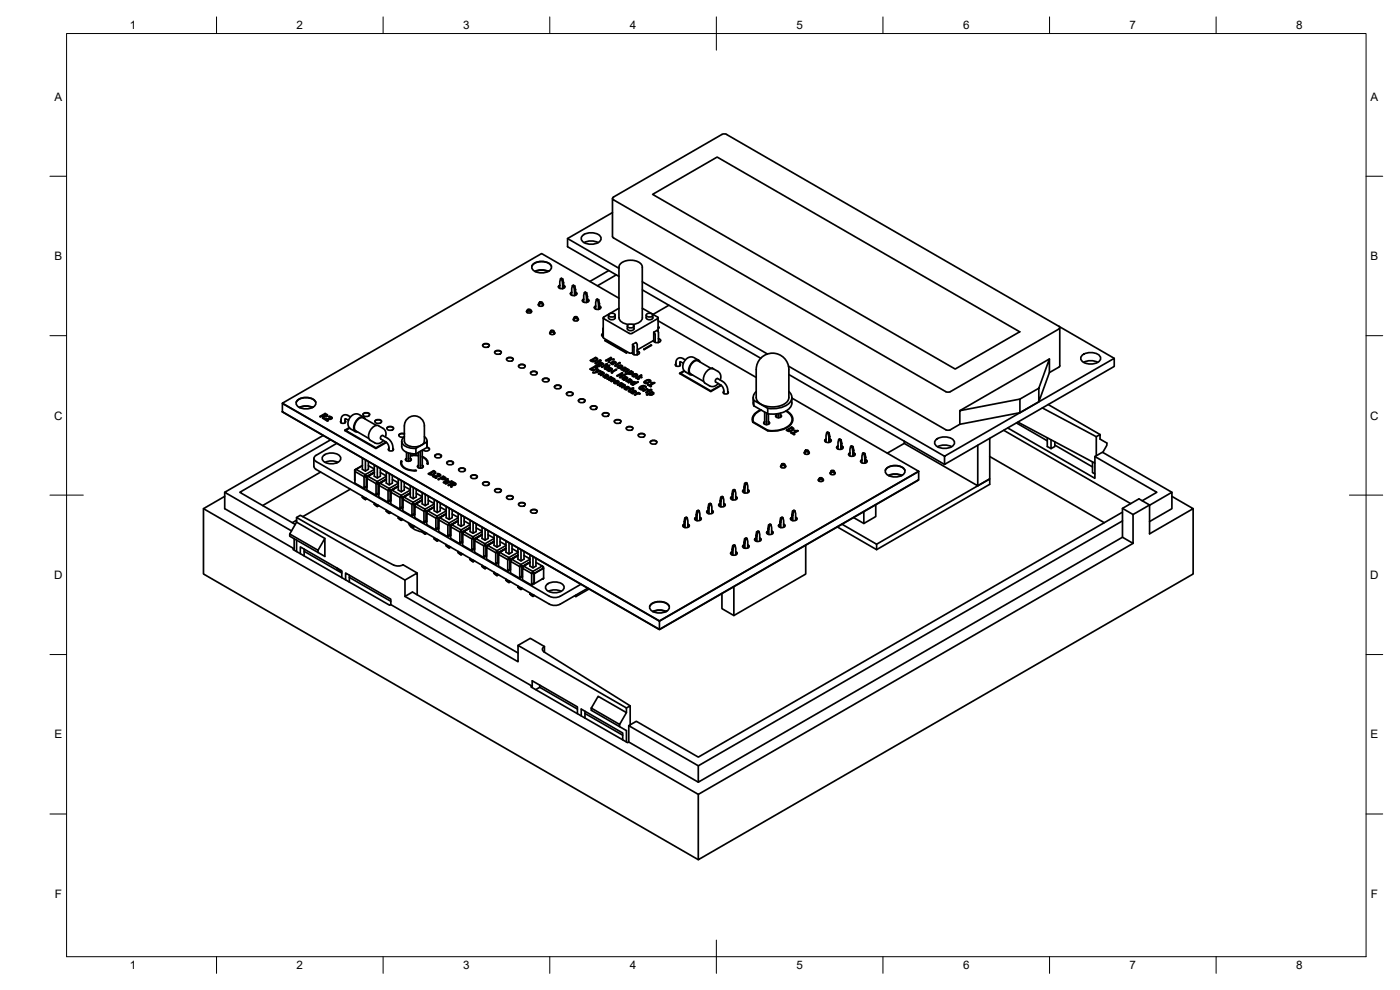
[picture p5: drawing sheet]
<svg xmlns="http://www.w3.org/2000/svg" width="420mm" height="297mm" viewBox="0 0 420 297" stroke-linecap="round" stroke-linejoin="round" font-family="sans-serif">
<defs><g id="words">
<g font-size="3.5">
<text x="39" y="8.8">1</text>
<text x="89" y="8.8">2</text>
<text x="139" y="8.8">3</text>
<text x="189" y="8.8">4</text>
<text x="239" y="8.8">5</text>
<text x="289" y="8.8">6</text>
<text x="339" y="8.8">7</text>
<text x="389" y="8.8">8</text>
<text x="16.3" y="30.2">A</text>
<text x="411.3" y="30.2">A</text>
<text x="16.3" y="78">B</text>
<text x="411.3" y="78">B</text>
<text x="16.2" y="125.9">C</text>
<text x="411.2" y="125.9">C</text>
<text x="16.2" y="173.7">D</text>
<text x="411.2" y="173.7">D</text>
<text x="16.3" y="221.6">E</text>
<text x="411.3" y="221.6">E</text>
<text x="16.4" y="269.4">F</text>
<text x="411.4" y="269.4">F</text>
<text x="39" y="290.8">1</text>
<text x="89" y="290.8">2</text>
<text x="139" y="290.8">3</text>
<text x="189" y="290.8">4</text>
<text x="239" y="290.8">5</text>
<text x="289" y="290.8">6</text>
<text x="339" y="290.8">7</text>
<text x="389" y="290.8">8</text>
</g>
</g></defs>
<!-- layer: Visible -->
<g fill="none" stroke="#000" stroke-width=".51">
<path d="M183.8 59.5v11.5l.3 .4 99.7 57.5 .7 .2 .7-.2 2.9-1.6M195.9 58.3l19.3-11.2 90.8 52.5-19.3 11.1zM216.6 40.4l-32.5 18.7-.2 .7 100.3 57.8 1-.1 32.6-18.8 .3-.4-.3-.4M216.7 40.3l.7-.1 .7 .1M218.1 40.4l116.3 67.1M159.6 79.9a3.8 3.8 0 0 1 5.9 0M160 79.3a4 4 0 0 1 5.4 .4 1.8 1.8 0 0 1-1.9 2.1 3.2 3.2 0 0 1-3.9-1.6zM170.3 71.6l15.5 8.9M174.8 70.7a4.1 4.1 0 0 1 5.5 .4 1.8 1.8 0 0 1-1.9 2.1 3.2 3.2 0 0 1-4-1.6zM175.3 72.8l1.8-.5 1.3 .1 1.1 .4M183.8 63.8l-13.5 7.8v2.4l15.5 8.9M158.3 93.1v.7"/>
<path d="M158.3 93.1l-.2 .2a.69 .69 0 0 0 .7 .6 .69 .69 0 0 0 .7-.6l-.2-.2v.7M158.3 93.2l-.3 .2M158.4 92.9l.5-.1 .4 .3-.6 .2-.4-.2zM159.3 93.2l.2 .2M160.5 81.4l1.7-.4 1.3 .1 1.1 .3M160.6 81.5l2.2-.4 1.7 .4M161.8 90.9v.9M161.8 91.1l-.2 .1a.69 .69 0 0 0 .7 .7 .69 .69 0 0 0 .7-.7l-.2-.1M161.8 91.2l-.2 .2M162 90.7l.4-.1 .4 .3-.6 .2-.4-.2zM162.8 91.2l.3 .2M162.8 90.9v.9"/>
<path d="M165.2 99.4v.9M165.2 99.6l-.1 .1a.69 .69 0 0 0 .6 .7 .69 .69 0 0 0 .7-.7l-.2-.1M165.2 99.7l-.2 .2M165.4 99.2l.5-.1 .3 .3-.6 .3-.3-.3zM166.2 99.4v.9M166.2 99.7l.3 .2M168 85.6l-.3 .2a.91 .91 0 0 0 .6 .9 .91 .91 0 0 0 1.1-.3l.1-.4-.4-.4M168 85.7l-.4 .3M168 86.5l.2-2.8 .4 .2 .2 2.7M168.2 83.7l.3-.2 .4 .2 .2 1.1M168.9 83.7l-.3 .2M169.1 84.8v1.7"/>
<path d="M169.1 84.8l-.3 .2M169.1 85.7l.4 .3M171.2 88.1l.4-.4-.3 .2a.91 .91 0 0 0 .6 .9 .91 .91 0 0 0 1.1-.3l.1-.4-.4-.4 .4 .4M171.6 88.6l.2-2.9 .4 .3 .2 2.7M171.8 85.7l.3-.1 .4 .2 .2 1.1M172.3 95.3v.9M172.3 95.5l-.2 .2a.69 .69 0 0 0 .7 .6 .69 .69 0 0 0 .7-.6l-.2-.2M172.3 95.6l-.3 .2M172.5 95.1l.4-.1 .4 .4-.6 .2-.4-.2zM172.5 85.8l-.3 .2M172.7 86.9v1.7M172.7 86.9l-.3 .2"/>
<path d="M173.3 95.3v.9M173.3 95.6l.3 .2M175.2 90.7l.2-2.9 .4 .3 .2 2.7M175.2 89.8l-.3 .1a.91 .91 0 0 0 .6 1 .91 .91 0 0 0 1.1-.4l.1-.4-.4-.3M175.2 89.8l-.4 .3M175.4 87.8l.3-.2 .4 .3 .2 1.1M176.1 87.9l-.3 .2M176.3 89v1.7M176.3 89l-.3 .2M176.3 89.8l.4 .3M178.8 91.8l-.3 .2a.91 .91 0 0 0 .6 .9 .91 .91 0 0 0 1-.3l.2-.4-.4-.4M178.8 91.9l-.4 .3"/>
<path d="M178.8 92.8l.2-2.9 .4 .2 .2 2.7M179 89.9l.3-.2 .4 .3 .2 1.1M179.7 90l-.3 .1M179.9 91.1v1.7M179.9 91.1l-.3 .1M179.9 91.9l.4 .3M180.9 98.7v2.3M181 95.4l.1 6 7.7 4.5M181 98.4l-.1 .3M182.6 94.6v.8a1.16 1.16 0 0 0 2 0v-.8M182.7 81.2l-5.7 3.2M182.7 94.3l.6-.3h.7l.6 .5a1.16 1.16 0 0 1-2 0z"/>
<path d="M185 82.5l-5.7 3.3M185.8 92.5l-4.6 2.6-.1 .3 7.8 4.6h.8M185.8 89.5l-23.3-13.4-77.7 44.9 113.1 65.3 77.8-44.9M188.3 97.8v.8a1.16 1.16 0 0 0 2 0v-.8M188.4 97.6l.5-.3h.8l.6 .5a1.16 1.16 0 0 1-2 0zM192.8 92.5l4.6 2.6 .1 .3-7.8 4.6M192.8 95.4v-15.2a3.3 3.3 0 0 0-4-2.1l-1.7 .4a2.01 2.01 0 0 0-1.3 1.7v15.2a2.66 2.66 0 0 0 2.9 1.9M192.8 87l35.5 20.5M192.8 84.5l37.5 21.7M192.8 95.4a2.66 2.66 0 0 1-2.9 1.9M193.9 94.6v.8a1.16 1.16 0 0 0 2 0M194 94.3l.6-.3h.7l.6 .5a1.16 1.16 0 0 1-2 0z"/>
<path d="M195.9 94.6v.8M196.2 99.7h.1M196.2 99.7l.4 .7v2.3M197.2 99.1l-1 .6v2.4l-5 2.9M197.2 99.1h.1M197.2 99.1l.4 .7v3M197.5 98.2h.3M197.5 95.4v4.1M197.5 96.3l29.4 16.9M197.8 98.2h.1M197.8 98.2l-.3 .3M200.7 91.6l-4.7 2.7"/>
<path d="M318.1 98.3l-.1 11.6-3.1 1.9M144.9 103.6a1.35 1.35 0 0 1 1.9 0M144.9 103.4l.6-.3h.7l.7 .5a1.16 1.16 0 0 1-2.1 0zM148.5 105.7a1.35 1.35 0 0 1 1.9 0M148.5 105.5l.6-.3h.7l.7 .5a1.16 1.16 0 0 1-2.1 0zM152 107.7a1.35 1.35 0 0 1 2 0M152.1 107.6l.5-.3h.8l.6 .5a1.16 1.16 0 0 1-2 0zM155.6 109.8a1.35 1.35 0 0 1 2 0M155.7 109.7l.5-.4h.8l.6 .6a1.16 1.16 0 0 1-2 0zM159.2 111.9a1.35 1.35 0 0 1 2 0M159.3 111.7l.5-.3h.8l.6 .5a1.16 1.16 0 0 1-2 0zM162.8 114a1.35 1.35 0 0 1 2 0"/>
<path d="M162.9 113.8l.5-.3h.8l.6 .5a1.16 1.16 0 0 1-2 0zM166.4 116a1.35 1.35 0 0 1 2 0M166.5 115.9l.5-.3h.8l.6 .5a1.16 1.16 0 0 1-2 0zM170 118.1a1.35 1.35 0 0 1 2 0M170.1 118l.5-.4h.8l.6 .6a1.16 1.16 0 0 1-2 0zM177.2 108.2l1.5-.9 .5 .2a.93 .93 0 0 1-.3 .9 .93 .93 0 0 1-1 .1l-.7-.3M177.5 108.2l1.3-.7 .2 .1a.83 .83 0 0 1-.6 .8 .83 .83 0 0 1-.9-.2zM178.8 110.7l-.7 .2-.6-.1 1.2-.7 .3 .2-.2 .4M178.8 109.9l-1.7 .8a1.26 1.26 0 0 0 2.2-.4l-.5-.4M179.3 110.9l-.5 .7-.7 .1M179.4 110.9l.2 .1-.4 .5 1-.2M179.5 109.5l.3 .2-.6-.1"/>
<path d="M179.5 109.5l-.1-.1a.98 .98 0 0 1 1.7-.3l-1.2 .8h-.7l-.3-.3h.3M179.7 108.3l.1 .2-1.2 .5 1.1-.6M179.8 109.2l.5-.2 .4 .2-.6 .4zM179.9 108.2l.3 .1M180 108.1h.2M180.1 108.1h-.2M180.2 111.2v.2l-1.8 .5-.5-.1 .2-.1M180.2 108.1h.1M180.3 112.5l.7-.6-.4-.1-.8 .5-.2-.1 1.1-.7 .5 .3v.4l-.8 .4M180.3 112.5v.1M180.3 112.6h.1M180.3 108.2v.1"/>
<path d="M180.3 108.3h-.1M180.9 100.1l-.3 .5 .4 .5M180.9 100.1l-.3 .4M181.3 112.8l.7 .2-.4 .1zM181.6 102.1l6.5 3.7-.2 .1zM181.6 113.4h.1M181.7 109.5l.1 .1-1.2 .6 1.1-.7M181.8 112.5l.4 .3a.91 .91 0 0 0-1.2 .1l.6 .5M181.8 112.5l.1-.2 .4 .1 .3 .3-.9 .7M182.2 113.6l.2 .1 .8-.4 .3 .1-.7 .6 .1 .1 .8-.4 .5 .1-.8 .5M182.3 109.3v.1M182.3 109.3l-.5 .1h.5"/>
<path d="M182.7 110.8l.4 .2-.3 .2-.4-.3M182.7 111.3v.1a.77 .77 0 0 0 .9-.8l-.7-.2 .5 .5a.91 .91 0 0 0-1.3 0l.5 .4M182.7 110.8l-.3 .1M182.8 110.1l-1.1 .3 .1 .4-.4-.3 .7-.5-.1-.2 .9-.2-.4 .4 .3 .1M183.3 113l1.2 .8M183.3 113l-1.1 .6M183.4 114.3l.1 .2M183.5 114.5h.1M183.8 111.8l-.3-.1 1.6-.8-1.3 .7v.2M184 108.7l.6 .1zM184 109.2l-.4-.3 1 .2 .3-.3-.7-.4-.9 .4v.3l.6 .3M184 109.2l-.1 .1"/>
<path d="M184.2 107.7v.2h-1.2l-.2 .8-.2-.1 .2-.7-1 .3 1.6-.9v.1l-.5 .3h1.2M184.5 113.8v.1M184.5 113.9l-.9 .6M184.5 114.6l.5-.2 .5 .2-.4 .3h-.4M184.5 114.8l.2 .1M184.5 115.1h.7l.5-.3a.57 .57 0 0 0-.3-.6 .57 .57 0 0 0-.7 .1l-.5 .3 .3 .5M184.5 114.6v.2M184.9 109.8l-.2 .1-.2-.2 1.4-.9 .2 .1-1.2 .9M185.4 115.4l1.1-.5 1 .6a.72 .72 0 0 1-1 .7l.8-.5M185.4 115.4l.2 .2 .7-.5 .4 .1-.7 .6 .1 .1 .8-.4 .4 .1M185.4 109.9v.4M185.6 110l.5-.3 .4 .3-.5 .3z"/>
<path d="M186.2 113.3l-.3-.1 .7-.4-.6-.3-.6 .3-.3-.1 1.5-.8 .3 .1-.7 .3 .6 .4 .8-.3-1.4 .9M186.2 109.6l-.8 .3M186.3 109.6l.4 .1 .2 .3M186.8 110l-.7 .5-.7-.2M187 113.6l.2-.2 .5 .3-.3 .1-.4-.2M187.6 110.3l.5 .4M187.7 110.3l-.3-.1-1 .7h.3l.8-.4 .3 .3-.8 .5 1-.4 .4 .1M187.9 114.3l.2 .1M188 116.3l.6 .1zM188 112.3l.4-.2 1.1 .2 .5-.6-.6-.4-1.6 .9 .3 .1M188.1 110.7l.6 .3M188.3 116l-1 .5 .4 .4h.3v-.1"/>
<path d="M188.3 116l.6 .4-.3 .3-.8-.3-.2 .2 .4 .2M188.3 113.4l-.6 .6h-.5M188.3 113.4l-.3-.3h-.5l.5 .4a.89 .89 0 0 0-1.3 .1l.5 .4M188.3 113.4v.1M188.4 111l-.8 .6 .5-.1 .6-.5M188.7 111.9l.7-.3 .3 .2-.6 .3zM188.7 111h.1M188.8 117.5h.3l-.2-.3 .6-.3 .5 .1-.3-.3 .5-.3-1 .2 .1 .1-.7 .6 .2 .2M189 113.7l-1.1 .6M189 113.7l.5 .3a.74 .74 0 0 1-1 .7l.8-.6-.4-.1-.8 .4M189.4 114.8v.5M189.7 114.9l.5-.2 .4 .2-.6 .4-.3-.1z"/>
<path d="M189.7 105.9l.1-2.5 1-.6 .5 .7v2.9M189.8 103.4h.1M189.8 105.8v.3M189.8 103.4l.5 .7v2.3M190 117.4l.3-.1 .3 .2zM190.3 117.2l-1 .5 .6 .4M190.3 117.2l.7 .3M190.9 117.5l-.3 .3-.8-.3-.2 .2 .6 .3-.2 .1M191 112.5l-.6 .4-.4-.3 .6-.3 .4 .2M191.2 105.4l.7 .4M191.3 105.3a.61 .61 0 0 1 .6 .7 1.35 1.35 0 0 1-2.2-.1h-.8M191.3 106.4h.1"/>
<path d="M191.3 112.6v-.2a.94 .94 0 0 0-1.6 .3l.8 .4 .8-.5M191.3 118.1l-.6 .4-.3-.1 1.2-.6 .5 .3h-.4M191.4 118.1h.3M191.4 114.5l.1 .2-1.5 .8-.6-.2M191.4 114.5l-.5 .3-.8-.3-.7 .4M192.5 113.1l.1 .2h-.8l-.2 .5-.2-.1 .1-.4-.6 .1 1.5-.9 .1 .2-.7 .4h.7M192.9 116.4l.3 .1M193 115.9l.8 .3a.87 .87 0 0 0-1.5-.3l-.5 .5 .2 .3 .6 .2 .6-.3M193 115.9l-.7 .2-.2 .4 .5 .3 .3-.2-.2-.2 .3-.1M193.2 116.5v.1M193.3 114.7l.5 .3M193.4 104.9l-.2-.1 2.3-1.3-2.1 1.4"/>
<path d="M194.1 118.4l.2 .1M194.2 115l-.4 .1M194.6 116.9l-.6-.2-1 .6 1.6-.4M194.7 114.1h.2a.86 .86 0 0 1-1.3 .6l1.1-.6M194.7 113.9a1.46 1.46 0 0 0-1.4 .9M194.7 113.9l.6 .3M194.9 118.2l.7-.4 .3 .2-.6 .3zM194.9 117.1l-1.1 .7h.3M195 117.1v.2M195 117.3l-.9 .6M195.3 114.2l-.3 .4-.8 .4M195.4 116.9l.1 .2h-.3l.2-.2"/>
<path d="M195.6 114.8h.8M195.6 114.8l-.2 .1 .5 .1-1 .6-.4-.3-.1 .2M195.6 117.5l-1.5 .9M195.6 117.5l.5 .3v.4M196.1 118.2l-.7 .3-.8-.2-.3 .2M196.2 102.1v.4M196.4 114.8h.1M196.4 114.8l-1.3 .9 .3 .3-1-.5M197.6 101.7l.7 .4M197.6 101.6a.61 .61 0 0 1 .6 .8 1.28 1.28 0 0 1-2.1-.2M202.8 109.2l-.1 .2a.81 .81 0 0 0 .7 .5 .81 .81 0 0 0 .8-.5l-.2-.2M202.8 109.3l-.1 .1"/>
<path d="M204 112l9.2 5.4 3.3-1.8M204 109.3l.2 .1M205.1 109l-1-.5-.1 1.3M205.3 111.2l-1.3 .8M205.4 111.3l-1.2 .7 9.1 5.3 3-1.8M205.7 108l-.8-.5a1.36 1.36 0 0 0-2.1 1.4v.9M207.3 112.2l3.9 2.3M209.7 108.1l-1.5-.9-.9-.1-1.1 .4-.9 1-.4 1.4 .2 1.1 .6 .6 1.4 .8M210.1 108.6a1.28 1.28 0 0 0-2.3 0 2.95 2.95 0 0 0-.7 3.7l.7 .2M213.4 110.6l-3.9-2.3a2.6 2.6 0 0 0-2.7 2.9l.5 1M213.6 110.5l.2 .1M216.2 114l.1-1.2-.2-.8-2-1.4a2.9 2.9 0 0 0-3 3.2l.2 .9 .3 .3 1.8 .9h1.1l1.1-.8"/>
<path d="M217.2 118.1v-1.2l-.4-.9-2.1-1.5 .1-.6 .4-.3 1.9 1 .7 .7 .5 1.1 .1 1.7M217.2 117.5l-.1 .2a.81 .81 0 0 0 .7 .5 .81 .81 0 0 0 .8-.5l-.2-.2M217.2 117.6l-.2 .1M218.4 117.6l.2 .1M226 119.3v1.6M226.9 117.5l-.8 1.3 .1 1.3M228.1 107.7a4.9 4.9 0 0 1 5.4-1.4 4.9 4.9 0 0 1 3.2 4.6v8.4a3.3 3.3 0 0 1-2.9 2.6 6.6 6.6 0 0 1-6.5-1.5l-.4-1.1v-8.4a4.9 4.9 0 0 1 1.2-3.2zM236.6 109.9l46.9 27M236.7 112.4l46.8 26.9M236.8 117.5a2.41 2.41 0 0 1-.8 4.1l-1.4 .6-1.6 .4-2.6-.1M237.6 119.3v1.6M237.6 119.4l38.1 22"/>
<path d="M306.1 119.7l-18 3.5v4.1M311.8 116.5l-5.7 3.2v4.1l-18 3.5M314.9 107.7v4.1l-3.1 8.8v-4.1zM314.9 107.7l-26.8 15.5M324.7 106.7a4.1 4.1 0 0 1 5.5 .4 1.8 1.8 0 0 1-1.9 2 3.2 3.2 0 0 1-4-1.6zM325.2 108.7l1.2-.4 1.3-.1 1.7 .5M84.8 123.6l113.1 65.3 77.7-44.9M84.8 121.1l113.1 65.3v2.4l-113.1-65.3zM84.8 123.6h.1M84.8 121v.1M88.9 120.7a3.8 3.8 0 0 1 5.9 0M89.2 120.1a4 4 0 0 1 5.5 .4 1.8 1.8 0 0 1-1.9 2.1 3.2 3.2 0 0 1-3.9-1.6z"/>
<path d="M89.8 122.2l1.1-.3 1.2-.1 1.7 .4M89.9 122.3l2.2-.4 1.6 .4M94.2 137.5v2.4M94.2 139.9l.2 .5 .5 .4M94.9 138.5l70 40.4M94.9 136.6a.99 .99 0 0 0-.7 .9 .99 .99 0 0 0 .7 1M97 130.7l-29.6 17 20.1 11.6M97 124.6l.6-.3 .4 .3-.3 .3zM97 136.7a3.8 3.8 0 0 1 5.2 .4 1.69 1.69 0 0 1-1.8 2 2.98 2.98 0 0 1-3.7-1.6zM97.6 138.7l1-.3 1.2-.1 1.6 .4M98.2 124.4a.6 .6 0 0 1-.3 .6 .6 .6 0 0 1-.6 0l-.2 .5M98.2 124.4l-.7-.3-1.5 .9 .3 .1 .5-.4 .2 .1-.2 .7h.3"/>
<path d="M99.2 132l-27.2 15.7 16.6 9.6M99.7 125.4l-.6 .4h-1.3l.6 .4-.1 .1-1-.5 .1-.2M99.7 125.4l-.4-.4h-.6l.6 .5-1.9 .2M101.1 133l-6.2 3.6M101.3 138.7l-.4 .2M102.4 126.3l-.2 .2a.81 .81 0 0 0 .8 .5 .81 .81 0 0 0 .7-.5l-.1-.2M102.4 126.4l-.2 .1M103.6 126.4l.1 .1M104.6 126.1l-1-.4-.1 1.2M104.8 128.3l-1.3 .8 9.2 5.4 3.3-1.8M104.9 128.4l-1.2 .7 9.1 5.3 3-1.8M105.2 125.1l-.9-.5a1.34 1.34 0 0 0-2 1.3v1"/>
<path d="M108.8 139.7l-1.9 1.1 2.7 1.6 2.7-1.5M108.8 137.5v3.3l.9 .5 .9-.5v-2.3M108.8 139.7l-2.4 1.3M108.9 124.3a1.35 1.35 0 0 1 2 0M109 124.2l.6-.3h.7l.6 .5a1.16 1.16 0 0 1-2 0zM109.2 125.2l-1.7-.9-.8-.1-1.2 .6-.7 .9-.4 1.4 .2 1 .6 .6 1.5 .8M109.6 125.7a1.28 1.28 0 0 0-2.3 0 2.95 2.95 0 0 0-.7 3.7l.7 .2M109.7 138v3.3M110.6 139.7l1.7 1M112.3 139.5v3.4l.9 .5 1-.5v-2.3M112.5 126.4a1.35 1.35 0 0 1 2 0M112.6 126.2l.5-.3h.8l.6 .6a1.16 1.16 0 0 1-2 0z"/>
<path d="M112.9 127.6l-3.9-2.2a2.6 2.6 0 0 0-2.7 2.9l.5 1 3.9 2.3M113.6 127.7l1.5 1 .5 .4 .2 1-.1 1M113.6 127.7a2.9 2.9 0 0 0-3 3.2l.5 1.2 1.9 1 1.1-.2 1-.7M114.3 131.7l2 1.4 .4 .9v1.2M114.3 131.7l-.1-.4 .5-.7 2.2 1.3 .9 1.5 .1 1.8M116.1 128.5a1.35 1.35 0 0 1 2 0M116.2 128.3l.5-.3h.8l.6 .5a1.16 1.16 0 0 1-2 0zM116.7 134.6l-.1 .2a.81 .81 0 0 0 .7 .5 .81 .81 0 0 0 .8-.5l-.2-.2M116.7 134.7l-.1 .1M117.9 134.7l.2 .1M120.5 138.6v-.3a1.24 1.24 0 0 0 .7 2.1 5.5 5.5 0 0 0 3.7 .8l-.1-.1M120.5 138.6a2.59 2.59 0 0 0 2.9 2.5h1.4"/>
<path d="M120.6 132.4v1.6a3.6 3.6 0 0 0 4.2 2.2M121.3 127.8v4.6M121.4 131a1.64 1.64 0 0 0-.8 1.7 1.64 1.64 0 0 0 1.3 1.3l1.7 .5h1.2M121.4 127.8a3 3 0 0 1 3-3 3 3 0 0 1 3 3v4.6a2.99 2.99 0 0 1-3.7 1.6l-1.2-.3a1.63 1.63 0 0 1-1.1-1.3M121.4 130.2l-1-.1-.7 .4M121.4 130.2l-1.1-.1-.6 .5 .5 .5h1.1M122 137.5l-.3 .4a.99 .99 0 0 0 1.7 0l-.3-.4M122 137.6l-.3 .3M122 135.7v2.6M122.6 135.9v2.5M123.1 136.1v2.2M123.1 137.6l.3 .3"/>
<path d="M123.5 136.6h2.1M123.5 136.6l2.1 .2M124.8 134.5v1.7M125.3 139.9l.3-.3-.3 .3a.99 .99 0 0 0 1.7 0l-.3-.3 .3 .3M125.6 135.7v4.7M126.2 135.4v5.1M126.7 137.1a1.89 1.89 0 0 1 1.5 2.1M126.7 137l1.1 .6a1.58 1.58 0 0 1 .6 1.6M126.7 135.1v5.3M127.4 131l.7 .9v.7M128.1 134.3l.8 .4M128.1 132.6v1.7l-3.3 1.9"/>
<path d="M128.1 132.6l-3.3 1.9M128.2 132.4l-.1 1.9 .7 .3a1.06 1.06 0 0 1-.8 .8 1.06 1.06 0 0 1-1.1-.4M128.2 139.1l.2 .1M130.5 136.8a1.35 1.35 0 0 1 2 0M130.5 136.6l.6-.3h.8l.6 .5a1.16 1.16 0 0 1-2 0zM134.1 138.8a1.35 1.35 0 0 1 2 0M134.1 138.7l.6-.3h.8l.6 .5a1.16 1.16 0 0 1-2 0zM173.6 120.2a1.35 1.35 0 0 1 2 0M173.7 120l.5-.3h.8l.6 .5a1.16 1.16 0 0 1-2 0zM177.2 122.3a1.35 1.35 0 0 1 2 0M177.2 122.1l.6-.3h.7l.7 .5a1.16 1.16 0 0 1-2 0zM180.8 124.3a1.35 1.35 0 0 1 2 0"/>
<path d="M180.8 124.2l.6-.3h.7l.7 .5a1.16 1.16 0 0 1-2 0zM184.4 126.4a1.35 1.35 0 0 1 2 0M184.4 126.2l.6-.3h.7l.7 .6a1.16 1.16 0 0 1-2 0zM187.9 128.5a1.35 1.35 0 0 1 2 0M188 128.3l.6-.3h.7l.6 .5a1.16 1.16 0 0 1-2 0zM191.5 130.5a1.35 1.35 0 0 1 2 0M191.6 130.4l.6-.3h.7l.6 .5a1.16 1.16 0 0 1-2 0zM195.1 132.6a1.35 1.35 0 0 1 2 0M195.2 132.5l.6-.3h.7l.6 .5a1.16 1.16 0 0 1-2 0zM226 120.9l.2 .8M226.2 121.8l4.2 2.4v-1.7M226.2 120.1l4.2 2.4"/>
<path d="M226.2 120.1v1.7M228.3 123a3 3 0 0 0-2.4 3.7M228.5 123a3.1 3.1 0 0 0-2.4 3.5M229.5 123.6v3.7M229.5 126.5l-.3 .4a.99 .99 0 0 0 1.7 0l-.3-.4M229.5 126.6l-.3 .2M230.1 124v3.4M230.6 124.2v3.1M230.6 126.6l.3 .2M233.1 124.5l-.3 .3a.99 .99 0 0 0 1.7 0l-.3-.3M233.1 124.5l-.3 .3M233.1 124.2v1"/>
<path d="M233.6 124.1v1.3M234.2 124v1.2M234.2 124.5l.3 .3M234.5 139.4v.9M234.5 139.6l-.1 .1a.69 .69 0 0 0 .6 .7 .69 .69 0 0 0 .7-.7l-.2-.1M234.5 139.7l-.2 .2M234.7 139.2l.5-.1 .3 .4-.6 .2-.3-.2zM235.5 139.4v.9M235.5 139.7l.3 .2M235.8 123.3a2.57 2.57 0 0 1 1.9 2.4 2.57 2.57 0 0 1-1.7 2.6l-2.4 .8h-3.1l-4.4-2.6M236 123.3a2.66 2.66 0 0 1 2 2.5 2.66 2.66 0 0 1-1.9 2.5 9.4 9.4 0 0 1-5.8 .9l-4.4-2.5M237.4 129.8l.5 .2 1-.6-.4-.1v-.1l1 .1-1.4 .8 .3 .3z"/>
<path d="M237.5 128.2h.2M237.5 128.2l-1.4 .8M237.7 120.9a4 4 0 0 1-3.6 3.1l-2.2 .3-1.5-.2M237.7 129l-.7 .3-.6-.2 1.2-.7 .3 .2-.2 .4M237.7 128.2l.5 .4a1.26 1.26 0 0 1-2.1 .4M239.4 129.2h.1M241.6 135.3v.9M241.6 135.5l-.2 .2a.69 .69 0 0 0 .7 .6 .69 .69 0 0 0 .7-.6l-.2-.2M241.6 135.6l-.3 .2M241.8 135.1l.4-.1 .4 .4-.6 .2-.4-.2zM242.6 135.3v.9M242.6 135.6l.3 .2"/>
<path d="M247.9 132.7l.2-2.9 .4 .2 .3 2.7M248.1 129.8l.3-.2 .4 .3 .2 1.1M248.8 129.9l-.3 .1M249 131v1.7M249 131l-.2 .1M249.1 131.8l.4 .3M249.1 131.7l.2 .2a.91 .91 0 0 1-.6 1 .91 .91 0 0 1-1-.4l-.2-.4 .4-.4-.4 .4M251.5 134.7l.2-2.8 .4 .2 .2 2.7M251.7 131.9l.3-.2 .4 .2 .2 1.1M252.4 131.9l-.3 .2M252.6 133v1.7M252.6 133l-.3 .2"/>
<path d="M253 134.2l-.4-.4 .3 .2a.91 .91 0 0 1-.6 .9 .91 .91 0 0 1-1-.3l-.2-.4 .4-.4-.4 .4M255.1 136.8l.2-2.9 .4 .3 .2 2.7M255.1 135.9l-.3 .2a.91 .91 0 0 0 .6 .9 .91 .91 0 0 0 1.1-.3l.1-.4-.4-.4M255.1 135.9l-.4 .4M255.3 133.9l.3-.1 .4 .2 .2 1.1M256 134l-.3 .2M256.2 135.1v1.7M256.2 135.1l-.3 .2M256.2 135.9l.4 .4M258.7 138.9l.2-2.9 .4 .3 .2 2.7M258.9 136l.3-.1 .4 .2 .2 1.1M259.6 136.1l-.3 .2"/>
<path d="M259.8 137.2v1.7M259.8 137.2l-.3 .2M260.2 138.3l-.4-.3 .3 .1a.91 .91 0 0 1-.6 1 .91 .91 0 0 1-1-.3l-.2-.4 .4-.4-.4 .3M271.4 132.4v.6l22 12.8v-12.2M271.4 133l-5.1 3M280.9 132a4.1 4.1 0 0 1 5.5 .4 1.8 1.8 0 0 1-2 2 3.2 3.2 0 0 1-3.9-1.6zM281.4 134l1.1-.4 1.3-.1 1.8 .5M283.5 136.9l50.9-29.4v2.4l-50.9 29.4zM297 131.5v12.2l-3.6 2.1M297 137l34.4 19.8M301.2 129.1l38.1 22M302.4 128.4l26.2 15.1v-6.5l2.3-1.3 20.8 12"/>
<path d="M305 126.9l9.3 5.4M305.5 126.6l23.1 12.4M311.8 120.6l-5.7 3.2M312.8 122.4l16.2 8.6v5.7M314.3 131.3v2.7l1.1 .6M314.6 121.4l15.5 9M315.4 132v2.6l1.2-.6v-1.4M316.6 133.5l11.3 6.6M327.9 138.6v3.2l.7 .4M328.6 137l18.6 10.7-4.4 2.5M329 131l1.1-.6v1.3l2.1 1.2v.7l-1.2 2.1M61.1 152.6v19.6l148.5 85.7"/>
<path d="M67.4 148.9l-6.3 3.7 148.5 85.7 130.4-75.3M67.4 147.7v4.9l20.9 12.1-.4 .2 29 16.7 .4-.2 42.4 24.5-.3 .2 29 16.7 .3-.2 20.9 12.1M89 156.7l-2 3.5 8.4 4.9 2.1-3.5M89 155.3l1.1-.7 28 15M89 156.1l-1.3 .7M94.9 140.9l70.5 40.6 1.7 .1 1-.3 8.3-4.8M96.2 141.6l-17.4 10.1M105.1 146.8l-14.2 8.2M106.5 141l.4-.2-.4 .6zM106.5 141v3.1M108.8 149.2l.9 .7 .4-.2M108.8 149.2l.9 .7"/>
<path d="M108.8 148.9v.3M109.6 146.1v.3l-.3 .1-2.8-1.5v-3.6l2.8 1.6v3.5M109.7 149.4v.3l.3-.2M110 143v3.1l.1-3M110 146.1h.1M110.1 143.1l.3-.2-.3 .6zM112.3 141.8l-1.9 1.1 2.8 1.6 2.7-1.6M112.3 141.7l-2.3 1.3-.4-.6-.3 .6h.7v3.1h-.7M112.3 151.3l.9 .7 .5-.3M112.3 151.3l.9 .7M112.3 141.7l-2.3 1.4M112.3 150.9v.4"/>
<path d="M113.2 148.1v.3l-.3 .2-2.8-1.6v-3.5l2.8 1.6v3.5M113.2 151.5v.3l.3-.2M113.2 140v3.4M113.6 145.1v3.1l.1-3M113.6 148.1l.1 .1M113.7 145.2l.3-.2-.3 .6zM114.2 141.8l1.7 1M115.9 143.9l-1.9 1.1 2.8 1.6 2.7-1.6M115.9 141.6v3.4l.9 .5 1-.5v-2.4M115.9 143.7l-2.3 1.4-.4-.6-.3 .6h.7v3h-.7M115.9 153.4l.9 .7 .5-.3M115.9 153.4l.9 .7"/>
<path d="M115.9 143.8l-2.3 1.3M115.9 153v.4M116.8 150.2v.3l-.3 .2-2.8-1.6v-3.5l2.8 1.6v3.5M116.8 153.5v.4l.3-.2M116.8 142.1v3.4M117.2 150.2l.1 .1M117.3 147.3l.3-.2-.3 .6zM117.3 147.3l-.1 2.9v-3l2.3-1.3-2.3 1.3-.4-.6-.3 .6h.7v3h-.7M117.8 143.9l1.7 1M119.5 146l-1.9 1.1 2.8 1.5 2.7-1.5M119.5 143.7v3.3l.9 .6 .9-.6v-2.3M119.5 155.4l.9 .7 .5-.2"/>
<path d="M119.5 155.4l.9 .5v.2M119.5 155.1v.3M120.4 152.3v.3l-.4 .2-2.7-1.6v-3.5l2.7 1.6v3.5M120.4 155.6v.3l.3-.1M120.4 144.2v3.4M120.8 149.3v3l.1-3M120.8 152.3l.1 .1M120.9 149.3l.3-.2-.3 .6zM121.3 145.9l1.8 1M122.6 156.8a4.8 4.8 0 0 0 4.2 2.8M123.1 148l-1.9 1.1 2.8 1.6 2.7-1.6M123.1 145.8v3.3l.9 .5 .9-.5v-2.3"/>
<path d="M123.1 147.9l-2.3 1.4-.4-.7-.4 .7h.8v3h-.8M123.1 157.5l.9 .7 .5-.2M123.1 157.5l.9 .7M123.1 157.2v.3M123.1 148l-2.3 1.3M123.4 157.8l-.2 .2M124 154.4v.3l-.4 .1-2.7-1.5v-3.6l2.7 1.6v3.5M124 157.7v.3l.3-.2M124 146.3v3.3M124.3 151.3l.1 3.1 .1-3M124.3 154.4h.2M124.5 151.4l.3-.2-.3 .6z"/>
<path d="M124.9 148l1.8 1M126.7 150.1l-1.9 1.1 2.8 1.6 2.7-1.6M126.7 147.8v3.4l.9 .5 .9-.5v-2.3M126.7 150l-2.4 1.3-.3-.6-.4 .6h.7v3.1h-.7M126.7 159.6l.9 .7 .5-.3M126.7 159.6l.9 .5v.2M126.7 159.2v.4M126.7 150l-2.3 1.4M127.6 156.4v.3l-.4 .2-2.7-1.6v-3.5l2.7 1.6v3.5M127.6 159.8v.3l.3-.2M127.6 148.3v3.4M127.9 153.4l.1 3.1 .1-3"/>
<path d="M127.9 156.4l.2 .1M128 153.4l2.3-1.4-2.4 1.4-.3-.6-.4 .6h.7v3h-.7M128.1 153.5l.3-.2-.3 .6zM128.5 150.1l1.8 1M128.6 142.1l1.5-.9 .6 .5a1.28 1.28 0 0 1-2.1 .4zM128.9 142.2l1.2-.7 .2 .1a.84 .84 0 0 1-.5 .7 .84 .84 0 0 1-.9-.1zM130 142.8l1.9-.1v-.2l-.7-.2a.61 .61 0 0 1 1 .3l-.6 .4h-1.3l.7 .3M130 142.8l-.1 .1 .9 .6 .2-.2M130.3 152.2l-1.9 1.1 2.8 1.6 2.7-1.6M130.3 149.9v3.4l.9 .5 .9-.5v-2.4M131.2 158.5v.3l-.4 .2-2.7-1.6v-3.5l2.7 1.6v3.5M131.2 150.4v3.4"/>
<path d="M131.5 155.5l.1 3M131.5 158.5h.1M131.6 158.5l.1 .1M131.7 155.6l.3-.3-.3 .7zM131.7 155.6l-.1 2.9M132.1 152.2l1.8 1M132.9 143.7h.4M133.4 143.4l-.4-.3-.5 .4 .4 .2M133.4 143.6l-.1 .1M133.4 143.8h-.7l-.4-.2-.6 .3M133.4 143.4v.2M133.7 143.3l-.7-.4-1.5 .9 .2 .1"/>
<path d="M133.7 143.3l.1 .2-.4 .3M133.9 154.3l-1.9 1 2.8 1.6 2.7-1.5M133.9 152v3.3l.9 .6 .9-.6v-2.3M133.9 154.1l-2.4 1.4-.3-.6-.4 .6h.7v3h-.7M133.9 154.2l-2.3 1.3M134.4 143.8l-.7 .7 .8-.2M134.4 143.8l-.2-.1-1.1 1.1 1-.2-.5 .5 .2 .1 1.8-.7M134.5 144.2l.2 .1-.5 .5 1.3-.4M134.8 152.5v3.4M135.1 157.6l.1 3M135.3 157.6l.3-.2-.3 .6zM135.3 157.6l-.1 3"/>
<path d="M135.5 145.2l.6-.3 .4 .3-.4 .3zM135.5 144.3l.1 .2M135.7 154.2l1.8 1M136 144.7l-1.5 .8M136 144.7h.2M136.2 144.7l.5 .3v.4M136.7 145.4l-.9 .2-.4 .5 .1-.7-.9 .3-.1-.2M137.5 156.3l-1.9 1.1 2.8 1.6 2.7-1.6M137.5 154.1v3.3l.9 .5 .9-.5v-2.3M137.5 156.2l-2.4 1.4-.3-.7-.4 .7h.7v3h-.7M137.5 156.3l-2.3 1.3M137.7 140.9a1.35 1.35 0 0 1 1.9 0"/>
<path d="M137.7 140.7l.6-.3h.7l.7 .6a1.16 1.16 0 0 1-2.1 0zM138.4 154.6v3.3M138.7 159.6l.1 3.1M138.8 159.7l.4-.2-.4 .6zM138.8 159.7v3M139.3 156.3l1.8 1M141.1 158.4l-1.9 1.1 2.7 1.6 2.8-1.6M141.1 156.1v3.4l.9 .5 .9-.5v-2.3M141.1 158.3l-2.4 1.3-.3-.6-.4 .6h.7v3.1h-.7M141.1 158.3l-2.3 1.4M141.3 143a1.35 1.35 0 0 1 1.9 0M141.3 142.8l.6-.3h.7l.7 .5a1.16 1.16 0 0 1-2.1 0z"/>
<path d="M142 156.6v3.4M142.9 158.4l1.8 1M144.7 158.2v3.4l.9 .5 .9-.5v-2.4M144.9 145.1a1.35 1.35 0 0 1 1.9 0M144.9 144.9l.6-.3h.7l.7 .5a1.16 1.16 0 0 1-2.1 0zM145.6 158.7v3.4M148.5 147.1a1.35 1.35 0 0 1 1.9 0M148.5 147l.6-.3h.7l.7 .5a1.16 1.16 0 0 1-2.1 0zM152 149.2a1.35 1.35 0 0 1 2 0M152.1 149l.5-.3h.8l.6 .6a1.16 1.16 0 0 1-2 0zM155.6 151.3a1.35 1.35 0 0 1 2 0M155.7 151.1l.5-.3h.8l.6 .5a1.16 1.16 0 0 1-2 0z"/>
<path d="M159.2 153.4a1.35 1.35 0 0 1 2 0M159.3 153.2l.5-.3h.8l.6 .5a1.16 1.16 0 0 1-2 0zM205.3 156.5l.3 .2M205.3 157.3l-.3 .2a.91 .91 0 0 0 .6 .9 .91 .91 0 0 0 1.1-.3l.2-.4-.4-.4M205.3 157.3l-.4 .4M205.5 155.4l.3 .2M205.6 156.7l.2-1.1 .4-.3 .2 2.9M205.6 156.7v1.6M206.2 155.3l-.2-.1-.5 .2-.2 2.8M206.5 157.3l.4 .4M208.9 154.4l.3 .2M209.1 153.3l.3 .2"/>
<path d="M209.2 154.6l.2-1.1 .4-.2 .2 2.8M209.2 154.6v1.6M209.8 153.3l-.3-.2-.4 .2-.2 2.8M210.5 155.6l-.5-.4 .3 .2a.91 .91 0 0 1-.6 .9 .91 .91 0 0 1-1-.3l-.2-.4 .4-.4-.4 .4M212.5 152.4l.3 .1M212.5 153.1l-.3 .2a.91 .91 0 0 0 .6 1 .91 .91 0 0 0 1.1-.4l.2-.4-.5-.4M212.5 153.2l-.4 .3M212.7 151.3l.3 .1M212.8 152.5l.2-1.1 .4-.2 .2 2.9M212.8 152.5v1.6M213.4 151.2l-.3-.2-.4 .3-.2 2.8M213.6 153.2l.4 .3"/>
<path d="M215.7 151.4l.4-.3-.3 .1a.91 .91 0 0 0 .6 1 .91 .91 0 0 0 1.1-.3l.2-.4-.5-.4 .4 .3M216.1 150.3l.3 .2M216.3 149.2l.3 .2M216.4 150.5l.2-1.1 .4-.3 .2 2.9M216.4 150.5v1.6M217 149.1l-.3-.1-.4 .2-.2 2.8M219.7 149l-.3 .2a.91 .91 0 0 0 .6 .9 .91 .91 0 0 0 1-.3l.2-.4-.4-.4M219.7 149.1l-.4 .3M219.7 148.2l.3 .2M219.9 147.1l.3 .2M220 148.4l.2-1.1 .4-.3 .2 2.9M220 148.4v1.6"/>
<path d="M220.6 147l-.3-.1-.4 .2-.2 2.8M220.8 149.1l.4 .3M223.3 146.1l.3 .2M223.3 146.9l-.3 .2a.91 .91 0 0 0 .6 .9 .91 .91 0 0 0 1-.3l.2-.4-.4-.4M223.3 147l-.4 .3M223.5 145l.3 .2M223.6 146.3l.2-1.1 .4-.2 .2 2.8M223.6 146.3v1.6M224.2 145l-.3-.2-.4 .2-.2 2.8M224.4 147l.4 .3M227.1 159.6l.3 .1M227.8 159.5l-.3-.2-.4 .3-.2 2.8"/>
<path d="M230.5 158.6l.2 .2M230.5 159.4l-.3 .1a.91 .91 0 0 0 .6 1 .91 .91 0 0 0 1-.3l.2-.4-.4-.4M230.5 159.4l-.4 .3M230.7 157.5l.2 .2M230.7 158.8l.2-1.1 .5-.3 .2 2.9M230.7 158.8v1.6M231.4 157.4l-.3-.1-.4 .2-.2 2.8M231.6 159.4l.4 .3M234.1 157.3l-.3 .2a.91 .91 0 0 0 .6 .9 .91 .91 0 0 0 1-.3l.2-.4-.4-.4M234.1 157.3l-.5 .4M234.1 156.5l.2 .2M234.3 155.4l.2 .2"/>
<path d="M234.3 156.7l.2-1.1 .5-.3 .2 2.9M234.3 156.7v1.6M235 155.3l-.3-.1-.4 .2-.2 2.8M235.2 157.3l.4 .4M237.6 154.4l.3 .2M237.8 153.3l.3 .2M237.9 154.6l.2-1.1 .5-.2 .2 2.8M237.9 154.6v1.6M238.6 153.3l-.3-.2-.5 .2-.2 2.8M239.2 155.6l-.4-.4 .3 .2a.91 .91 0 0 1-.6 .9 .91 .91 0 0 1-1.1-.3l-.2-.4 .4-.4-.4 .4M245.8 143.7l-.1 .1a.69 .69 0 0 0 .6 .7 .69 .69 0 0 0 .7-.7l-.2-.1M245.9 143.6v.8"/>
<path d="M245.9 143.8l-.3 .2M246 143.4l.5-.1 .3 .4-.6 .2-.3-.2zM246.8 143.8l.3 .2M246.8 143.6v.8M249.4 141.6l-.2 .2a.69 .69 0 0 0 .7 .6 .69 .69 0 0 0 .7-.6l-.2-.2M249.4 141.4v1M249.4 141.7l-.3 .2M249.5 141.2l.5-.1 .4 .4-.6 .2-.4-.2zM250.4 141.7l.2 .2M250.4 141.4v1M251.3 158.1l11.8 6.8 33.9-19.6v-1.6l-33.9 19.6M252.7 157.3l10.4 6v1.6"/>
<path d="M259.2 153.5v3.6l-3-1.8M262.8 151.4v3.6l-3.6 2.1M265.7 141.1a3.8 3.8 0 0 1 5.9 0M266 140.5a4 4 0 0 1 5.5 .5 1.8 1.8 0 0 1-1.9 2 3.2 3.2 0 0 1-3.9-1.6zM266.6 142.7l1.1-.4 1.2-.1 1.7 .5M266.7 142.7l2.2-.4 1.7 .4M275.6 141.4l.1 .1M336.9 152.5l3.1 1.9v8.6l-3.1-1.8v-4.9M336.9 156.3l-127.3 73.5v4.9l127.3-73.5M336.9 153.7l-127.3 73.5-18.6-10.8-2.3 1.3 20.9 12.1M345 151.6l6.7-3.9v4.9l-6.7 3.9M345 151.5l-5 2.9"/>
<path d="M351.7 148.9l6.4 3.7-13.1 7.6v-8.7l-3.2-1.8-4.9 2.8v3.8M358.1 152.6v19.6l-148.5 85.7v-19.6M87 160.2v.7l10.5 6v-5.3l-8.5-4.9v-1.4l32.5 18.7v5l34 19.6v-5l32.5 18.8v1.4M88.3 161.6v3.1M89 162v3.5M90.1 166.1v-2l12.5 7.2v2M91.3 164.7l-.1 2M91.3 165.4l11.3 6.5M95.4 165.1v.7M101.1 170.4l1.5 1.2M101.4 170.6l-.1 .1M103.7 174v-2.1l13.6 7.9v1.6"/>
<path d="M104.8 172.6v2M104.8 173.2l12.5 7.2M120.9 169.5l-1.4 .3-1.4-.3M121 169.5h-.1M121 169.5l4.2 2.4M121.5 174l3.7-2.1v6.6M121.5 179l2.3-1.4 31.7 18.3M130.3 161.7l.9 .7 .5-.3M130.3 161.7l.9 .5v.2M130.3 161.3v.4M131.2 161.8v.4l.3-.2M133.9 163.7l.9 .7 .5-.2"/>
<path d="M133.9 163.7l.9 .5v.2M133.9 163.4v.3M134.8 160.6v.3l-.4 .2-2.7-1.6v-3.5l2.7 1.6v3.5M134.8 163.9v.3l.3-.1M135.1 160.6h.1M135.2 160.6h.1M137.5 165.8l.9 .7 .5-.3M137.5 165.8l.9 .7M137.5 165.4v.4M138.4 162.7v.2l-.4 .2-2.7-1.5v-3.6l2.7 1.6v3.5M138.4 166v.3l.3-.2M138.7 162.7h.1"/>
<path d="M138.8 162.7h.1M141.1 167.9l.9 .7 .4-.3M141.1 167.9l.9 .5v.2M141.1 167.5v.4M141.9 164.7v.3l-.3 .2-2.8-1.6v-3.5l2.8 1.6v3.5M142 168v.4l.3-.2M142.3 161.7l.1 3.1M142.3 164.7l.1 .1M142.4 164.8h.1M142.4 161.8l.4-.2-.4 .6zM144.7 160.5l-1.9 1.1 2.7 1.6 2.8-1.6M144.7 160.4l-2.3 1.3v3.1"/>
<path d="M144.7 160.3l-2.4 1.4-.4-.6-.3 .6h.7v3h-.7M144.7 170l.9 .7 .4-.3M144.7 170l.9 .5v.2M144.7 169.6v.4M145.5 166.8v.3l-.3 .2-2.8-1.6v-3.5l2.8 1.6v3.5M145.6 170.1v.4l.3-.2M145.9 166.8h.1M146 166.8v.1M146 163.9l.4-.3-.4 .7zM146 163.9v2.9M146.5 160.5l1.8 1M148.3 162.6l-1.9 1 2.7 1.6 2.7-1.5"/>
<path d="M148.3 160.3v3.3l.9 .6 .9-.6v-2.3M148.3 162.4l-2.4 1.4-.4-.6-.3 .6h.7v3h-.7M148.3 162.5l-2.4 1.3 .1 3M148.3 172l.9 .7 .4-.2M148.3 172l.9 .7M148.3 171.7v.3M149.1 168.9v.2l-.3 .3-2.8-1.6v-3.5l2.8 1.5v3.6M149.2 172.2v.3l.3-.1M149.2 160.8v3.4M149.5 165.8v3.1M149.5 168.9h.1M149.6 165.9l.4-.2-.4 .6z"/>
<path d="M149.6 165.9l-.1 3M150.1 162.5l1.7 1M151.8 164.6l-1.8 1.1 2.7 1.6 2.7-1.6M151.8 162.4v3.3l1 .5 .9-.5v-2.3M151.8 164.5l-2.3 1.3-.4-.6-.3 .6h.7v3.1h-.7M151.8 174.1l1 .7 .4-.3M151.8 174.1l1 .5v.2M151.8 164.6l-2.3 1.3M151.8 173.7v.4M152.7 170.9v.3l-.3 .2-2.8-1.6v-3.5l2.8 1.6v3.5M152.8 174.3v.3l.3-.2M152.8 162.9v3.3"/>
<path d="M153.1 167.9v3.1M153.1 170.9v.1M153.1 171h.1M153.2 168l.4-.2-.4 .6zM153.2 168l-.1 3M153.7 164.6l1.7 1M155.4 166.7l-1.8 1.1 2.7 1.6 2.7-1.6M155.4 164.4v3.4l1 .5 .9-.5v-2.3M155.4 166.6l-2.3 1.3-.4-.6-.3 .6h.7v3h-.7M155.4 176.2l1 .7 .4-.3M155.4 176.2l1 .5v.2M155.4 166.6l-2.3 1.4"/>
<path d="M155.4 175.8v.4M156.3 173v.3l-.3 .2-2.8-1.6v-3.5l2.8 1.6v3.5M156.4 176.3v.4l.3-.2M156.4 164.9v3.4M156.7 170v3.1M156.7 173v.1M156.7 173.1h.1M156.8 170.1l.4-.2-.4 .6zM156.8 170.1l-.1 3M157.3 166.7l1.7 1M159 166.5v3.3l1 .6 .8-.6v-2.3M159 168.6l-2.3 1.4-.4-.6-.3 .6h.7v3h-.7"/>
<path d="M159 178.3l1 .7 .4-.3M159 178.3l1 .5v.2M159 177.9v.4M159.9 175.1v.3l-.3 .2-2.8-1.6v-3.5l2.8 1.6v3.5M160 178.4v.4l.3-.2M160 167v3.4M160.3 172.1v3M160.3 172.1l2.9-1.6-2.9 1.6-.4-.6-.3 .6h.7v3h-.7M160.8 168.7l2 1.1-2.9 1.7-2.7-1.6 1.8-1.1-2.3 1.2M162.8 169.8l.3 .2v.4zM163.1 173.6l-.4 .1M163.1 173.5v.1"/>
<path d="M163.2 170.5v3l-2.9 1.6M164.1 175.4a3.8 3.8 0 0 1 5.1 .4 1.69 1.69 0 0 1-1.8 2 2.98 2.98 0 0 1-3.7-1.6zM164.6 177.4l1-.3 1.2-.1 1.6 .4M164.9 178.9l1.6 .4 1.6-.4M172.8 178.5v.5M174.3 175.3l-6.2 3.6M176.8 176.7l-4 2.3-.4-.2M219.7 165.6l-.3 .1a.91 .91 0 0 0 .6 1 .91 .91 0 0 0 1-.3l.2-.4-.4-.4M219.7 165.6l-.4 .4M219.7 164.8l.3 .2M219.9 163.7l.3 .2M220 165l.2-1.1 .4-.3 .2 2.9"/>
<path d="M220 165v1.6M220.2 176v8.7l-3.5-2.1v-4.5M220.6 163.6l-.3-.1-.4 .2-.2 2.8M220.8 165.6l.4 .4M223.3 162.7l.3 .2M223.3 163.5l-.3 .2a.91 .91 0 0 0 .6 .9 .91 .91 0 0 0 1-.3l.2-.4-.4-.4M223.3 163.6l-.4 .3M223.5 161.6l.3 .2M223.6 162.9l.2-1.1 .4-.2 .2 2.8M223.6 162.9v1.6M224.2 161.6l-.3-.2-.4 .2-.2 2.8M224.4 163.6l.4 .3"/>
<path d="M226.9 160.7l.3 .1M227.2 160.8l.2-1.1 .4-.2 .2 2.9M227.2 160.8v1.6M228.4 161.8l-.4-.4 .3 .2a.91 .91 0 0 1-.6 1 .91 .91 0 0 1-1-.4l-.2-.4 .4-.4-.4 .4M241.8 163.6v8.6l-21.6 12.5M155.5 193.6l3.7-2.1 4.2 2.5M163.3 195.6l25.8 16.2M163.3 195.6a.86 .86 0 0 1-.5-.8 .86 .86 0 0 1 .6-.8v1.7M195 181.9a3.8 3.8 0 0 1 5.9 0M195.3 181.3a4 4 0 0 1 5.5 .5 1.8 1.8 0 0 1-1.9 2 3.2 3.2 0 0 1-4-1.6zM195.9 183.5l1.1-.4 1.2-.1 1.7 .5M196 183.5l2.2-.4 1.6 .4"/>
<path d="M197.9 186.4l77.8-44.9v2.4l-77.8 44.9M159.7 205.9v-1.6l13.6 7.8v2M162 205.6v.6l-1.2 .7M162 206.2l11.3 6.6M174.4 214.8v-2l12.5 7.1v2.1M175.6 213.4l-.1 2M175.6 214.1l11.3 6.5M177.5 212.5v.6l10.5 6.1v3.4M179.5 208.9l8.5 4.9-2.1 3.6-8.4-4.9zM185.9 217.4v.6M188 212.4l1.1-.6v5.7M188.7 217.7v4.9"/>
</g>
<g fill="#000">
<circle cx="213.6" cy="110.5" r=".25"/>
<circle cx="162.8" cy="173.7" r=".25"/>
</g>
<!-- layer: BORDER -->
<g fill="none" stroke="#000" stroke-width=".3">
<path d="M20 10.1h390v276.9h-390zM65 5.1v5M115 5.1v5M165 5.1v5M215 5.1v10M265 5.1v5M315 5.1v5M365 5.1v5M15 52.9h5M410 52.9h5M15 100.7h5M410 100.7h5"/>
<path d="M15 148.6h10M405 148.6h10M15 196.4h5M410 196.4h5M15 244.2h5M410 244.2h5M65 287v5M115 287v5M165 287v5M215 282.1v9.9M265 287v5M315 287v5"/>
<path d="M365 287v5"/>
</g>
<use href="#words"/>
</svg>
